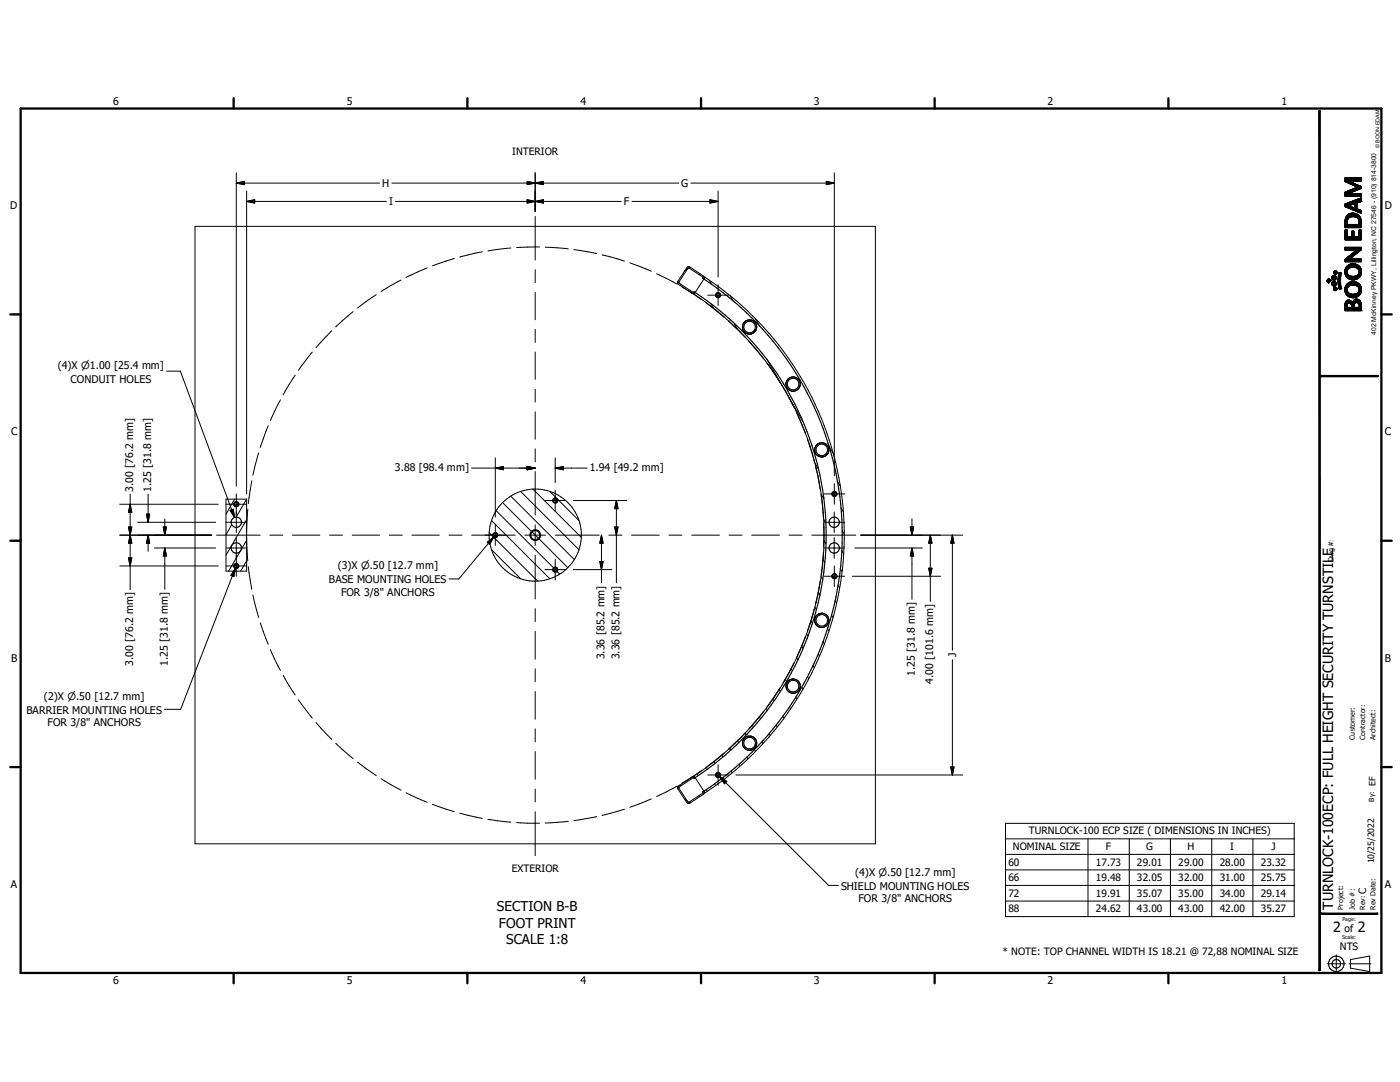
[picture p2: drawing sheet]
<svg xmlns="http://www.w3.org/2000/svg" width="279mm" height="216mm" viewBox="0 0 279 216" stroke-linecap="round" stroke-linejoin="round" font-family="sans-serif">
<defs><g id="words">
<g font-size="2.8">
<text x="266.1" y="181.5" transform="rotate(-90 266.1 181.5)">TURNLOCK-100ECP: FULL HEIGHT SECURITY TURNSTILE</text>
<text x="266.1" y="186">2</text>
<text x="271" y="186">2</text>
</g>
<g font-size="2.7">
<text x="99.2" y="181.9">SECTION B-B</text>
<text x="99.6" y="185.1">FOOT PRINT</text>
<text x="101" y="188.3">SCALE 1:8</text>
</g>
<g font-size="2.1">
<text x="22.6" y="21">6</text>
<text x="69.2" y="21">5</text>
<text x="115.8" y="21">4</text>
<text x="162.4" y="21">3</text>
<text x="209.1" y="21">2</text>
<text x="255.7" y="21">1</text>
<text x="2" y="41.7">D</text>
<text x="76.3" y="37.3">H</text>
<text x="77.6" y="41">I</text>
<text x="124.5" y="41">F</text>
<text x="136" y="37.3">G</text>
<text x="276.3" y="41.7">D</text>
<text x="11.6" y="73.6">(4)X n1.00 [25.4 mm]</text>
<text x="14.1" y="76.4">CONDUIT HOLES</text>
<text x="2.2" y="86.9">C</text>
<text x="276.3" y="86.9">C</text>
<text x="78.8" y="94">3.88 [98.4 mm]</text>
<text x="117.7" y="94">1.94 [49.2 mm]</text>
<text x="26.6" y="98.1" transform="rotate(-90 26.6 98.1)">3.00 [76.2 mm]</text>
<text x="30.2" y="98.1" transform="rotate(-90 30.2 98.1)">1.25 [31.8 mm]</text>
<text x="67.4" y="113.6">(3)X n.50 [12.7 mm]</text>
<text x="65.7" y="116.4">BASE MOUNTING HOLES</text>
<text x="68.1" y="119">FOR 3/8&quot; ANCHORS</text>
<text x="120.6" y="131.6" transform="rotate(-90 120.6 131.6)">3.36 [85.2 mm]</text>
<text x="123.6" y="131.6" transform="rotate(-90 123.6 131.6)">3.36 [85.2 mm]</text>
<text x="190.8" y="131.1" transform="rotate(-90 190.8 131.1)">J</text>
<text x="2.2" y="132">B</text>
<text x="26.6" y="132.9" transform="rotate(-90 26.6 132.9)">3.00 [76.2 mm]</text>
<text x="33.5" y="132.8" transform="rotate(-90 33.5 132.8)">1.25 [31.8 mm]</text>
<text x="182.6" y="134.8" transform="rotate(-90 182.6 134.8)">1.25 [31.8 mm]</text>
<text x="186.3" y="136.4" transform="rotate(-90 186.3 136.4)">4.00 [101.6 mm]</text>
<text x="276.3" y="132">B</text>
<text x="5.3" y="142.4">BARRIER MOUNTING HOLES</text>
<text x="8.8" y="139.6">(2)X n.50 [12.7 mm]</text>
<text x="9.5" y="144.9">FOR 3/8&quot; ANCHORS</text>
<text x="2.2" y="177.2">A</text>
<text x="167.8" y="177.5">SHIELD MOUNTING HOLES</text>
<text x="170.6" y="174.8">(4)X n.50 [12.7 mm]</text>
<text x="276.3" y="177.2">A</text>
<text x="171.3" y="180.1">FOR 3/8&quot; ANCHORS</text>
<text x="22.6" y="196.3">6</text>
<text x="69.2" y="196.3">5</text>
<text x="115.8" y="196.3">4</text>
<text x="162.4" y="196.4">3</text>
<text x="209.1" y="196.4">2</text>
<text x="255.7" y="196.3">1</text>
</g>
<g font-size="2">
<text x="102.2" y="30.9">INTERIOR</text>
<text x="205.3" y="166.4">TURNLOCK-100 ECP SIZE ( DIMENSIONS IN INCHES)</text>
<text x="201.3" y="172.8">60</text>
<text x="202.1" y="169.7">NOMINAL SIZE</text>
<text x="218.7" y="172.8">17.73</text>
<text x="220.7" y="169.7">F</text>
<text x="226.9" y="172.8">29.01</text>
<text x="228.8" y="169.7">G</text>
<text x="235.2" y="172.8">29.00</text>
<text x="237" y="169.7">H</text>
<text x="243.4" y="172.8">28.00</text>
<text x="245.5" y="169.7">I</text>
<text x="251.6" y="172.8">23.32</text>
<text x="253.7" y="169.6">J</text>
<text x="102.1" y="174">EXTERIOR</text>
<text x="201.3" y="175.9">66</text>
<text x="201.3" y="179">72</text>
<text x="218.7" y="175.9">19.48</text>
<text x="218.7" y="178.9">19.91</text>
<text x="226.9" y="178.9">35.07</text>
<text x="226.9" y="175.9">32.05</text>
<text x="235.2" y="178.9">35.00</text>
<text x="235.2" y="175.9">32.00</text>
<text x="243.4" y="175.9">31.00</text>
<text x="243.4" y="178.9">34.00</text>
<text x="251.6" y="175.9">25.75</text>
<text x="251.6" y="178.9">29.14</text>
<text x="272.6" y="178.3" transform="rotate(-90 272.6 178.3)">C</text>
<text x="201.3" y="182.1">88</text>
<text x="218.7" y="182.1">24.62</text>
<text x="226.9" y="182.1">43.00</text>
<text x="235.2" y="182.1">43.00</text>
<text x="243.4" y="182.1">42.00</text>
<text x="251.6" y="182.1">35.27</text>
<text x="268.3" y="186">of</text>
<text x="200.1" y="190.6">* NOTE: TOP CHANNEL WIDTH IS 18.21 @ 72,88 NOMINAL SIZE</text>
<text x="267.4" y="189.6">NTS</text>
</g>
<g font-size="1.7">
<text x="274.5" y="156.9" transform="rotate(-90 274.5 156.9)">EF</text>
<text x="274.2" y="172.3" transform="rotate(-90 274.2 172.3)">10/25/2022</text>
</g>
<g font-size="1.4">
<text x="266.1" y="112.2" transform="rotate(-90 266.1 112.2)">Dwg #:</text>
<text x="270.4" y="147.6" transform="rotate(-90 270.4 147.6)">Customer:</text>
<text x="272.4" y="147.6" transform="rotate(-90 272.4 147.6)">Contractor:</text>
<text x="274.5" y="147.6" transform="rotate(-90 274.5 147.6)">Architect:</text>
<text x="274.2" y="160" transform="rotate(-90 274.2 160)">By:</text>
<text x="268.1" y="181.5" transform="rotate(-90 268.1 181.5)">Project:</text>
<text x="270.4" y="181.5" transform="rotate(-90 270.4 181.5)">Job #:</text>
<text x="272.5" y="181.5" transform="rotate(-90 272.5 181.5)">Rev:</text>
<text x="274.5" y="181.5" transform="rotate(-90 274.5 181.5)">Rev Date:</text>
</g>
<text font-size="1.3" x="274.6" y="66.8" transform="rotate(-90 274.6 66.8)">402 McKinney PKWY, Lillington, NC 27546 - (910) 814-3800</text>
<g font-size="1.1">
<text x="275.3" y="29.6" transform="rotate(-90 275.3 29.6)">© BOON EDAM</text>
<text x="267.9" y="183.7">Page:</text>
<text x="267.9" y="187.3">Scale:</text>
</g>
</g></defs>
<g fill="none" stroke="#000" stroke-width=".2">
<path d="M47.2 34.5v62.5M47.2 36.5h28.6M47.2 36.5l1.6-.3v.6zM49.2 38.1v60.5M78.2 36.5h57.3M105.2 39.9l1.6 .3-1.6 .3zM105.2 36.2l1.6 .3-1.6 .3zM106.8 34.5v7.7M106.8 36.5l1.6-.3v.6zM137.9 36.5h28.6M141.7 39.9l1.6 .3-1.6 .3zM143.3 38.1v17.2"/>
<path d="M164.9 36.2l1.6 .3-1.6 .3zM166.5 34.5v60.5M268.4 39.1h.1M268.4 35.5v.7M268.4 38.3v.8M268.4 38.3l.9 .8M268.4 35.5l1.4 1.3 .3-.3 1.2 1.2M268.4 35.5h.1l.7 .6M268.4 36.2l2.5 1.1M268.4 35.5h3.3M268.4 39.1h3.3M268.5 38.3l.8 .8 .5-.5 .6 .5 .5-.5 .6 .5"/>
<path d="M268.5 35.5l1.4 1.4 .3-.3M268.6 38.3l1 .8 .5-.5 .6 .5M268.7 35.5l-.3 .2 1 .9 .3-.2M268.9 35.5l.6 .6 .7-.6 .7 .6 .6-.6M268.9 39.1l.6-.5 .5 .5M269 35.5l-.6 .6 .3 .3 .9-.9 .7 .6 .7-.6 .6 .6M269.1 38.1l-.7 .6 .4 .4M269.1 35.5l-.7 .6 .2 .2 .9-.8 .6 .6 .7-.6 .6 .6 .3-.3-.4-.3-.6 .6M269.1 36.5l.3-.3 .7 .8M269.1 38.1l.4 .4M269.1 35.5l.7 .6 .6-.6 .7 .6 .6-.6M269.2 36.1h.1"/>
<path d="M269.2 38.1l.4 .4M269.2 36.1h2.5M269.2 36.1l2.5 1.1M269.2 38.6h2.5M269.2 38l-.8 .8 .4 .3 .6-.5 .5 .5 .5-.5 .5 .5 .5-.5 .3 .3M269.2 39.1l.5-.5 .5 .5 .6-.5 .5 .5 .4-.4-.2-.1-.5 .5M269.2 36.2l-.3 .2M269.3 38.6l.5 .5 .6-.5 .5 .5 .5-.5M269.3 36.2l-.3 .3 .3-.3M269.3 35.5l-.8 .8M269.3 38.6l-.4-.4-.5 .4 .6 .5 .5-.5M269.4 38.5l-.4-.4-.6 .6 .5 .4 .5-.5 .6 .5 .6-.5"/>
<path d="M269.4 38l.4 .4-.4-.4-1 .9 .3 .2 .5-.5M269.4 36.3l-.3 .2M269.4 35.5l-.8 .8M269.5 36.3l.7 .7M269.5 36.7l.3-.3 .7 .8 .3-.3M269.5 36.3l-.3 .3M269.5 35.5l.7 .6 .6-.6 .7 .6 .2-.2-.5-.4-.7 .6-.6-.6-.6 .6-.7-.6-.2 .1 1.2 1.1 .3-.3 .7 .8M269.5 36.3l-.2 .3M269.6 36.1l-.7-.6-.5 .4 .5 .6 .3-.3 .8 .7 .3-.3M269.6 36.3l-.3 .3M269.7 38.6l.5 .5 .5-.5 .5 .5 .4-.5M269.7 38.4l-.4-.4-.9 .8 .3 .3 .5-.5"/>
<path d="M269.7 35.5l-.9 .9M269.7 36.8l.3-.3 .7 .7 .3-.3M269.7 37.8l.5 .4M269.8 37.8l-1.4 1.3M269.8 37.8l.4 .4M269.9 38.6l-.5 .5-.9-.8-.1 .1 .8 .7 .6-.5 .5 .5 .5-.5 .5 .5 .4-.3M269.9 38.3l-.4-.4-1.1 1.1M269.9 36.5l-.3 .3 .3-.3M269.9 38.6l-.5 .5M269.9 37.8l.4 .3M269.9 35.5l.7 .6M270 38.6l.5 .5 .5-.5 .5 .5 .2-.1-.4-.4-.5 .5-.6-.5-.5 .5-.9-.9-.4 .4 .6 .5"/>
<path d="M270 37.7l.4 .4 1-1 .3 .3-.4 .3M270 35.5l-.6 .6-.7-.6-.3 .3 .9 .8 .3-.3 .8 .8 .3-.3M270 36.5l-.3 .3M270.1 35.5l-.7 .6-.6-.6-.4 .3 .8 .8 .3-.3M270.1 38.6l.5 .5M270.1 36.6l-.3 .2M270.1 37.7l.4 .4M270.1 36.6l-.3 .3M270.2 35.5l.6 .6 .7-.6 .2 .1-.5 .5-.7-.6M270.2 37l.3-.3 .9 1M270.2 36.6l-.3 .3M270.3 37.6l.4 .4"/>
<path d="M270.3 36.6l1.1 1.1M270.3 37.1l.3-.3-.3 .3M270.3 36.6l-.3 .3 .3-.2 1.1 1M270.3 39.1l.6-.5 .5 .5M270.4 40l.5 .5 .8-.8-.2-.2-1.1 1.1-.5-.4-1.2 1.1M270.4 38.1l-.4-.4-1.6 1.4 1.3-1.2 .4 .3M270.4 36.7l-.3 .3M270.4 39.9l.6 .5M270.4 37.1l.4-.3 .8 .8M270.5 36.7l-.3 .3M270.5 38.6l.6 .5M270.6 39.9l.5 .5-.6-.5-1 1-.5-.4"/>
<path d="M270.6 36.8l.9 .9 .2-.2-.4-.4-1.2 1.1M270.6 38l-.4-.3-1 .9-.4-.4M270.6 35.5l.6 .6 .5-.4-.3-.2-.6 .6-.7-.6-.6 .6-.7-.6-.4 .4 .6 .6 .3-.3M270.6 37.5l.4 .4-.5-.4-.9 .9-.4-.4 .4 .4M270.7 39.9l.5 .5M270.7 35.5l-.7 .6M270.7 38.6l.5 .5M270.7 36.8l.8 .9M270.7 39.8l.5 .6 .5-.5-.4-.3-1 1.1-.5-.5M270.7 39.9l-1 .9-.5-.4M270.7 35.5l-.6 .6-.7-.6-.8 .8M270.7 37.4l.4 .4 .6-.6-.8 .7-.4-.4"/>
<path d="M270.8 39.8l.5 .5M270.8 39.8l-1 1-.5-.4-.9 .8 3.3 1.4M270.8 37.4l.4 .4M270.8 39.8l.6 .5M270.8 37.4l-.9 .9-.4-.4M270.9 37.4l.3 .4 .5-.5-.2-.2-.9 .9-.4-.4-.9 .9-.4-.4M270.9 37.9l-.5-.4-1 1-.4-.4M270.9 36.9l.7 .7 .1-.1-.5-.5-.3 .3M270.9 37.3h.1M270.9 39.8l.5 .5M270.9 36.9l-.3 .3M270.9 37.3l-2.5 1"/>
<path d="M270.9 35.5l.7 .6 .1-.1-.5-.5M271 36.9l-.3 .3M271 39.7l-1.1 1.1-.4-.5-1 1M271 36.9l.6 .7M271 39.7l.5 .6M271 35.5l-.7 .6-.6-.6-.9 .9M271.1 38.6l.6 .5-.5-.5-.6 .5M271.1 37l.6 .5M271.1 37l-.3 .3M271.1 35.5l-.6 .6-.7-.6-.6 .6M271.1 38.6l.5 .5M271.1 39.7l.6 .5"/>
<path d="M271.2 37.8l-.4-.4-1 .9-.4-.4M271.2 38.6l-.5 .5-.5-.5-.6 .5-.9-.9-.3 .3 .7 .6 .5-.5 .5 .5M271.2 39.7l.5 .4M271.2 37l-1.2 1.3-.4-.4-1.2 1.1 .2 .1 1.5-1.4 .3 .4M271.3 39.6l.4 .5-.2 .2-.5-.5M271.3 39.6l-1.1 1.1M271.3 39.6l.4 .4-.4 .3-.5-.5M271.3 36.1l.4-.4-.3-.2-.7 .6-.7-.6-.7 .6-.7-.6-.2 .2 1.1 1M271.3 37.1l-1.1 1.1-.3-.4 .4 .4M271.3 35.5l.4 .3-.4 .3-.7-.6-.7 .6-.7-.6-.8 .7M271.4 37.1l-1.1 1M271.4 39.6l.3 .3-.6 .5-.5-.5-1 1-.5-.5-.7 .7 .2 .2 1.2-1.1 .4 .5"/>
<path d="M271.4 39.6l.3 .2-.7 .6M271.4 37.1l-.9 1M271.5 38.6l.2 .3-.3 .2M271.5 39.6l.2 .2M271.5 39.6l.2 .1-.7 .8M271.6 38.6l-.6 .5-.5-.5-.6 .5M271.6 37.2l-.8 .7-.4-.4 .4 .5-.5-.4M271.6 35.5l.1 .1-.6 .5-.7-.6-.6 .6-.6-.6-.8 .7 .1 .1 .8-.8 .6 .6M271.6 37.2l-.6 .7-.3-.5-1 1-.4-.4M271.6 39.5h.1M271.6 35.5l-.6 .6-.6-.6-.7 .6-.7-.6-.6 .5 .4 .4 1-.9 .6 .6 .7-.6 .5 .6M271.6 38.6l.1 .1"/>
<path d="M271.7 35.5v.6M271.7 37.2v.4M271.7 38.6v.5M271.7 39.6l-1.3 1.3 .4 .4-.6 .7 .6-.6M271.7 39.5l-1.3 1.3 .4 .4-.7 .7M271.7 38.6l-.6 .5-.5-.5-.5 .5-.5-.5-.5 .5-.7-.7 .2-.1 .9 .8 .5-.5 .5 .5M271.7 38.9l-.4-.3-.5 .5-.5-.5-.5 .5M271.7 37.4l-.3 .3M271.7 36l-.2 .1-.6-.6-.7 .6-.6-.6-.9 .8M271.7 35.5l-.8 .6-.6-.6-.6 .6M271.7 37.6l-2.5 1M38.9 45.2h135.8v123.2h-135.8z"/>
<path d="M49.2 40.2h27.9M49.2 40.2l1.6-.3v.6zM75.1 58.8l-3.7 2.7M78.9 40.2h45.1M80 55.9l-3.9 2.3M85.2 53.5l-4.2 1.8M90.7 51.6l-4.4 1.4M96.3 50.2l-4.5 1.1M102 49.5l-4.6 .6M106.8 43.2v8.7M106.8 53.8v2.6M106.8 58.3v5.5"/>
<path d="M106.8 40.2l1.6-.3v.6zM107.7 49.3l-4.6 .1M108.8 49.3l4.6 .4M114.5 49.8l4.6 .8M120.2 50.9l4.4 1.2M125.7 52.5l4.3 1.6M126.1 40.2h17.2M131 54.6l4.1 2.1M136 56.8l-.3 .1M136.1 57.3l2.1 1.2M137.2 53.7l-.5 .3M137.5 53.5l-.2 .1-1.8 2.8 2.8 1.9 .3-.1 .1 .2"/>
<path d="M137.5 53.5l2.7 1.8 .1 .3 .2 .1M137.8 53.4l-.3 .1M137.9 58.1l-.3 .1M138.2 58.5l1.8 1.3M138.7 58.4l-.2 .3 4.8 3.6M138.7 58.4l-.5 .1M139.7 54.6l-.2 .2M140.5 55.7l.2-.4a61.5 61.5 0 0 1 0 102.9l-.2-.3M140.5 55.7l-1.8 2.7M140.5 55.7l.1-.4-.2-.2-2.7-1.8h-.6l-1.8 2.8-.1 .3 .2 .3 2.8 1.8M141.3 58.9h4.1M141.6 55.9l.4 .9"/>
<path d="M143 58.8l.5 .4M143.3 56.8v4.2M145.7 59.1l.6 .9M264.8 56l.4 .5M264.8 56l.5 .4M264.9 55.9l.4 .4M265 55.8l.4 .5M265 55.8l.2-.2-.4 .4M265 55.8l.4 .4M265 55.7l.5 .5M265.1 55.6l.4 .5-.4-.4M265.1 55.6l.5 .5"/>
<path d="M265.2 55.5l.4 .5-.4 .5-.4-.5zM265.3 55.6l-.5 .5M265.3 55.7l-.4 .4M265.3 55.7l-.4 .5M265.4 55.8l-.5 .4M265.4 55.8l-.4 .5M265.5 55.9l-.4 .4 .4-.4M265.6 56l-.5 .4M265.8 56.6l.5 .5 .4-.5M265.8 56.5l.5 .6M265.8 56.5v.2M265.8 55.5v.1"/>
<path d="M265.8 56.7v.1M265.8 55.5l.3 .4M265.8 55.3l.6 .6M265.8 55.6v.1M265.8 56.8l.2 .2M265.8 56.4l.6 .6M265.8 55.7l.2 .1M265.8 55.2l.6 .7M265.8 55.2v.3M265.9 55.7l.6-.6-.6 .6M265.9 56.3l.6 .6M265.9 55.1l.6 .7"/>
<path d="M265.9 56.3l-.1 .2M265.9 56.3l.7 .6M265.9 55.1l.7 .7M265.9 56.2l.7 .7M266 55l.7 .6M266 55l-.2 .2M266 55.8v.1M266 55l-.2 .2 .6 .7M266 55l.6 .6M266 55.9l.7-.6-.6 .6M266 55h.1M266 55.9h.1"/>
<path d="M266 57h.4M266.1 56.2l.6 .6M266.1 56.2l-.3 .3 .6 .5M266.1 55l.6 .6M266.1 56.2l.6 .5M266.1 54.4l.4 .3 .3-.3M266.1 57.7l.4 .3 .3-.3M266.1 57.6l.4-.3 .3 .3M266.1 54.4l.4-.3 .3 .3M266.1 54.4v.1M266.1 57.7h.1M266.1 57.7l.2 .3"/>
<path d="M266.1 57.6l.5 .4M266.1 54.5l.1 .1M266.1 54.3l.5 .4M266.1 57.6l.4 .4M266.1 54.3l.4 .4M266.1 54.3v.1M266.1 55.9h.1M266.1 56.2l-.2 .1M266.1 57.6v.1M266.2 57.5l.4 .5M266.2 56.2l-.4 .3M266.2 57.5l-.1 .1"/>
<path d="M266.2 57.5l.5 .4M266.2 54.2l.5 .5M266.2 54.6h.1M266.2 54.2l-.1 .1M266.2 57.8v.1M266.2 57.4l.5 .5M266.2 56.1l-.4 .5 .4 .5 .5-.5-.4-.4-.5 .5M266.2 54.6l.1 .1M266.2 54.2h.1M266.2 55h.1M266.2 55h-.2M266.2 56.1l.1 .1"/>
<path d="M266.2 56.1l-.1 .1M266.2 57.9h.1M266.2 57.4v.1M266.3 55l-.5 .4 .5 .5M266.3 55l.4 .4-.4 .5M266.3 54.2l.4 .4M266.3 57.4l.5 .5M266.3 54.1l.5 .5M266.3 55l-.5 .5 .4 .4 .5-.5M266.3 54.7h.1M266.3 54.1l-.1 .1M266.3 57.9l.1 .1"/>
<path d="M266.3 56.2l.4 .3M266.3 55l.4 .3M266.3 54.1l-.1 .2 .4 .4M266.3 56.2l-.5 .5 .3 .3 .6-.5M266.3 57.4l-.1 .1M266.3 55.9h-.1M266.3 55h.2M266.3 56.2h.1M266.4 54.1l.4 .4M266.4 55l-.6 .5M266.4 57.3l.4 .5M266.4 54.7h.1"/>
<path d="M266.4 54.1h-.1M266.4 58h.1M266.4 57.3l-.2 .1M266.4 56.2l-.6 .6M266.4 57.3l.4 .4M266.4 55l-.6 .6M266.4 57.3l-.3 .3M266.4 54.1l-.3 .2M266.4 54.7h.2M266.4 54.1h.1M266.4 54.1h.2M266.4 55.9h-.1"/>
<path d="M266.4 56.2l.3 .2M266.4 57.3h.2M266.4 58h.2M266.4 57.3h.1M266.4 55l-.6 .6 .2 .2M266.4 54.1l.4 .3M266.5 56.2l-.7 .6M266.5 55l.1 .2M266.5 55l-.7 .7M266.5 57.3l-.4 .4M266.5 56.3l-.6 .6M266.5 54.1l-.4 .3"/>
<path d="M266.6 57.3l.2 .3M266.6 54.1l.2 .2M266.6 54.1h.1M266.6 56.9l-.2 .1M266.6 57.3h.1M266.6 57.3l-.5 .4M266.6 56.9l-.1 .1M266.6 56.3l-.7 .7M266.6 55.1l-.7 .7M266.6 54.1l-.5 .4M266.6 55.2l-.6 .6M266.6 57.3l-.4 .5"/>
<path d="M266.6 54.1l-.4 .4 .1 .2M266.6 54.7h.1M266.6 55.2l.1 .1M266.6 57.3l.1 .1M266.6 58h.1M266.6 56.4l-.6 .6M266.6 56.8l-.6-.6-.2 .2 .7 .6M266.7 56.4l-.3-.2-.6 .6 .2 .2M266.7 56.8l-.3 .2M266.7 57.4l.1 .1M266.7 55.6l-.3 .3M266.7 54.1l-.5 .5"/>
<path d="M266.7 54.1l.1 .1M266.7 56.4v.1M266.7 56.8l-.1 .1M266.7 54.1v.1M266.7 56.5l-.6 .5M266.7 55.5l-.4 .4M266.7 55.5l-.5-.5-.4 .4 .5 .5M266.7 55.3l-.6 .6M266.7 57.4l-.5 .5M266.7 56.7l-.4 .3M266.7 54.7h-.1M266.7 55.5v.1"/>
<path d="M266.7 55.3v.2M266.7 56.5v.2M266.7 56.7v.1M266.7 57.4h.1M266.7 57.9l-.1 .1M266.7 54.6v.1M266.7 54.2l-.5 .4M266.7 54.2h.1M266.8 57.5v.1M266.8 54.2v.1M266.8 54.6h-.1M266.8 57.5l-.5 .5"/>
<path d="M266.8 57.5l-.5 .4M266.8 57.8l-.2 .2M266.8 54.5l-.2 .2M266.8 54.2l-.5 .5M266.8 54.3l-.4 .4-.3-.2M266.8 57.8l-.1 .1M266.8 57.6l-.4 .4M266.8 54.5v.1M266.8 54.3l-.4 .4M266.8 57.7l-.2 .3M266.8 57.6l-.4 .4-.3-.3M266.8 54.5h.1"/>
<path d="M266.8 57.7v.1M266.8 54.3v.1M266.8 57.6v.1M266.8 54.4v.1M266.8 57.7h.1M267 56.1l.5 .5-.4 .4M267 56l.5 .5-.4 .4M267 56l.1 .4M267.1 55.6l.4 .5-.4 .5 .5 .6-.4 .4h.1l.3-.3M267.1 55.6l.4 .5-.4 .4 .5 .5-.4 .4 .2 .2M267.1 55.6l.5-.5-.4-.4 .2-.3 .2 .2-.5 .6 .4 .4M267.1 56.4v.4"/>
<path d="M267.1 55.6l-.1 .4M267.1 56.9l.5 .5-.2 .2M267.1 55.2l.4 .5M267.1 56.8l.1 .8M267.1 55.2v.4M267.1 55.1l.4 .4-.5 .5M267.1 54.9l.4 .4-.5 .5 .5 .5-.4 .4 .5 .6M267.1 57.1l.5 .5M267.1 54.9l.4 .4-.4 .5 .4 .5M267.1 54.8l.4 .4M267.1 54.8v.4M267.2 57.5l.1 .1"/>
<path d="M267.2 54.6l.4 .4-.5 .5 .4 .5M267.2 54.6l.2-.2 .2 .3M267.2 54.4l.4 .5M267.2 57.6h.4M267.2 54.4h.4M267.2 54.4l-.1 .4M267.2 54.4l.4 .4-.5 .5 .4 .5-.4 .5 .4 .5M267.3 54.4l-.1 .1M267.5 54.4l.1 .2-.5 .5 .4 .4-.5 .5M267.5 56.4l-.4 .4 .5 .5M267.5 55.6l-.5 .6 .5 .5-.4 .4 .5 .5-.5-.4 .4-.5-.5-.5 .5-.5M267.5 56.2l-.4-.5 .5-.5-.4-.4 .3-.4 .1 .1-.5 .5 .4 .4-.5 .5 .5 .5"/>
<path d="M267.5 55.8l-.4 .5M267.5 56.2l-.4 .5M267.5 56v.4M267.5 56.6l-.4 .4 .5 .5-.1 .1-.3-.3M267.5 55.6l-.5 .5 .5 .4-.4 .4 .5 .6-.1 .1-.3-.2 .4-.5-.5-.5M267.5 56.4l-.4 .4M267.5 55.2v.4M267.5 56.4l.1 .8M267.5 55.6v.4M267.6 56.8l-.4 .5M267.6 55l-.5 .5 .4 .5-.4 .5 .5 .5M267.6 57.1l-.4 .4"/>
<path d="M267.6 54.8l-.5 .6 .4 .5-.4 .5 .5 .5M267.6 57.3l-.4 .3M267.6 57.2l-.4 .4M267.6 54.7l-.5 .5M267.6 54.8l-.1 .4M267.6 57.2v.4M267.6 54.7l-.3-.3-.1 .1 .4 .4-.5 .5M267.6 54.4l-.5 .6 .4 .4M267.6 57.6h.1M267.6 54.5l-.5 .3M267.6 54.4v.4M268.4 57.7l.6 .6-.4 .3"/>
<path d="M268.4 54.4l1.4 1.4 .9-.8M268.4 54.2l1.7 1.7 1.6-1.7M268.4 54.1l.5 .5-.3 .4M268.4 54.4v.2M268.4 54.1v.3M268.4 58.1l1.3 1.3 .7-.7M268.4 57.5l.5 .4-.4 .4M268.4 57.6l.5 .6-.3 .3M268.4 54l.5 .5-.4 .4M268.4 54.6l1.3 1.2 .6-.7 .6 .5M268.4 54l.5 .4-.4 .4M268.4 54.5l1.3 1.3"/>
<path d="M268.4 54.6l.1 .3M268.4 57.5v.6M268.4 53.9v.2M268.4 58.1v.2M268.4 49.4h.1M268.4 52.2h.1M268.4 45.4h.1M268.4 58.2l1.2 1.2 .7-.7M268.4 58.3l1.1 1 .6-.6 .6 .6M268.4 57.4l.4 .5-.3 .4M268.4 57.4l.4 .3M268.4 53.8l.4 .4-.4 .4"/>
<path d="M268.4 54.7l1.2 1.1M268.4 51.7l.5 .5 .5-.5 .5 .5 .6-.5 .5 .5M268.4 49.4l.5 .5 .6-.5 .5 .5M268.4 46.5l.5-.5-.2-.1-.3 .3 .5 .5-.5 .4 .8 .8M268.4 46.6l.5 .4-.5 .5M268.4 46.1l.2-.2 .3 .3-.5 .4 .5 .5-.5 .4 .4 .4 .6-.7 .7 .7 .6-.7M268.4 47.6l.5-.5-.5-.4 .5-.4-.4-.4-.1 .1 .5 .4-.5 .5 1 1M268.4 47.7l.2 .2M268.4 47.6l.3 .3M268.4 45.2l.2 .2 .7-.6 .7 .6M268.4 44l.5 .4-.5 .5 .6 .5M268.4 44.2l.5 .4-.5 .5"/>
<path d="M268.4 40.7l1 .9 .4-.3 .8 .8 .4-.4M268.4 40.7l.9 .9M268.4 40.7v.6M268.4 44v1.4M268.4 49.4v.5M268.4 51.7v.5M268.4 41.2l.1 .1M268.4 49.4h3.3M268.4 49.9h2.4M268.4 52.2h3.3M268.4 47.9h3.3M268.4 45.4h3.3"/>
<path d="M268.4 58.3l.1 .1M268.4 57.3v.2M268.5 43.8l.4 .4-.5 .5 .8 .7 .7-.6 .6 .6 .7-.6 .5 .5-.1 .1M268.5 43.9l.4 .4M268.5 43.8l-.1 .2M268.5 51.7l.5 .5M268.5 43.8l.4 .4-.5 .4 .9 .8M268.5 43.7l.4 .4-.5 .5 .9 .8 .6-.6 .8 .6M268.5 43.7l.4 .4M268.5 57.2l.4 .3M268.5 53.6l.4 .4-.5 .4M268.5 54.8l.9 .9"/>
<path d="M268.5 53.6l.4 .4M268.5 51.7l.6 .5 .5-.5M268.5 43.6l.4 .4M268.5 40.7l1 1M268.5 54.9l.1 .1M268.5 53.6l-.1 .3M268.5 43.6v.2M268.5 58.4l.1 .2M268.5 57.2l-.1 .1M268.5 57.1l.4 .4M268.5 43.5l.4 .4M268.5 40.6l-.1 .2 .8 .8 .3-.4"/>
<path d="M268.5 40.6l1.2 1.2 .4-.4M268.6 58.6l.6 .6 .5-.5M268.6 57l.3 .4M268.6 53.5l.3 .4-.4-.4M268.6 53.5l.3 .3M268.6 43.5l.3 .3M268.6 43.5l.8-.9 .6 .6 .7-.5 .8 .8M268.6 55l.1 .2M268.6 53.5l-.1 .1M268.6 43.5l-.1 .1M268.6 58.6l.1 .1M268.6 57l-.1 .2"/>
<path d="M268.6 55l.6 .6 .5-.5 .6 .7M268.6 53.5l.6-.7 .5 .5 .7-.6 1.3 1.3M268.6 53.4l.4 .4M268.6 56.9l.4 .4-.1 .1M268.6 53.4l.4 .3M268.6 43.3l.4 .4M268.6 56.9l.4 .4M268.6 55.1l.4-.3-.3 .4M268.6 51.6l.7 .6 .5-.5 .5 .5 .6-.5 .5 .5 .3-.2-.3-.3-.5 .5-.5-.5-.5 .5-.5-.5M268.6 53.3l.4 .4M268.6 43.3v.2M268.7 56.9l.3 .4"/>
<path d="M268.7 53.3l.3 .4M268.7 49.4l-.3 .2 .3 .3 .6-.5 .5 .5M268.7 43.3l.3 .3M268.7 40.6l.4 .5M268.7 55.2v.1M268.7 53.3l-.1 .2M268.7 58.7l.3 .4M268.7 56.9l-.1 .1M268.7 55.2l.4-.4-.4 .4M268.7 51.5l.7 .7 .5-.5 .5 .5 .5-.5 .6 .5M268.7 51.5l.7 .7 .5-.5 .6 .5 .5-.5M268.7 43.2l.4-.4 .5 .5"/>
<path d="M268.7 43.2l-.1 .1M268.7 53.2l.4 .4M268.7 51.5l.8 .7 .5-.5M268.7 51.5l-.3 .3M268.7 43.1l.5 .4M268.7 55.3l.4 .3M268.8 56.8l.4 .3M268.8 51.5l.7 .7 .6-.5 .6 .5M268.8 49.4l-.4 .3 .2 .2M268.8 45.9l-.4 .4 .5 .4-.5 .4 .7 .8 1.1-1.1-.4-.4 .2-.3 .2 .2-.4 .4 1.1 1.2 .8-.8M268.8 43.1l.4 .4M268.8 60l.6 .5"/>
<path d="M268.8 56.7l.4 .4M268.8 53.1l.4 .4M268.8 51.4l.8 .8M268.8 45.9l-.4 .5 .5 .5-.5 .4 .5 .6 .7-.7 .7 .7 .7-.7 .7 .6M268.8 43l.5 .4M268.8 43l-.1 .2M268.8 59.9l.7 .6M268.8 57.7l-.4 .4M268.8 51.4l.9 .8 .5-.5 .5 .5 .5-.5 .5 .4-.1 .1-.5-.5M268.8 53.1l.5 .4M268.8 54.4l.1 .1M268.8 54.1v.3"/>
<path d="M268.8 57.7l.1 .3M268.9 58l-.4 .4M268.9 57.6l-.5 .4M268.9 57.6l-.4-.3 .4 .3M268.9 54l-.5 .5 1.4 1.3 .7-.7M268.9 56.6l-.2 .3M268.9 54.5l-.4 .4M268.9 54.4l-.4 .4M268.9 54.1l-.4-.4 .4 .4-.5 .5M268.9 53.1l.4 .4M268.9 51.4l.8 .8 .5-.5 .6 .5 .5-.5 .4 .4M268.9 47.2l-.5 .4 .3 .3 .7-.7 .6 .7"/>
<path d="M268.9 46.2l-.3-.3-.2 .2 .5 .5-.5 .4 .9 .9 .9-.9-.4-.5 .3-.4 .1 .1M268.9 47.2l-.5-.4 .5-.5-.4-.4 .4 .5-.5 .4 1.1 1.1 .7-.7M268.9 45.9l-.5 .4 .5 .5-.5 .5 .6 .6 .7-.7 .6 .7M268.9 44.4l-.5 .4 .7 .6 .6-.6 .7 .6 .7-.6 .6 .6M268.9 44.6l-.5 .4 .4 .4 .7-.6 .6 .6 .7-.6 .6 .6 .3-.2-.5-.4M268.9 45.9h-.5v2M268.9 53.1l-.2 .2M268.9 54.5v.2M268.9 54l-.1 .1M268.9 44.3v.5M268.9 45.9v1.3M268.9 47.2h.9"/>
<path d="M268.9 44.8h2.3M268.9 58v.1M268.9 57.6l-.1 .1M268.9 59.9l-.3 .2M268.9 59.9l1.3 1.3M268.9 58.1l-.4 .4M268.9 57.5l-.5 .5M268.9 53.9v.1M268.9 43.9v.2M268.9 44.1v.2M268.9 58.1v.1M268.9 54.6l-.4 .3 .8 .8 .6-.6 .6 .7"/>
<path d="M268.9 55.4l.5-.4-.5 .5M268.9 43.9l-.5 .5M268.9 42.9l.5 .5-.5-.5M268.9 58.2l-.3 .5M268.9 58.2l-.3 .4M268.9 56.6l-.1 .1M268.9 56.6l.5 .4M268.9 54.7l-.3 .4M268.9 54.7l-.3 .3M268.9 53.8l-.5 .6M268.9 52.2l.6-.5 .5 .5M268.9 43.9l-.5 .5 1.1 1 .6-.6 .7 .6 .9-.9"/>
<path d="M268.9 45.4l.8-.6 .6 .6 .6-.6 .7 .6M268.9 47.2l.7 .7M268.9 53.8v.1M268.9 43.8v.1M268.9 57.4v.2M269 59.9l1.2 1.2M269 57.4l-.4-.4 .6-.6 .5 .5 .7-.7 1.3 1.3-.5 .4 .4 .4M269 58.2l-.4 .4M269 57.4l-.6 .5 1.5 1.5M269 54.7l-.4 .4M269 53l.4 .4M269 51.3l.4 .4"/>
<path d="M269 43.8l-.6 .5 .5 .5-.5 .4 .3 .2M269 42.9l.4 .4M269 56.5l.4 .5M269 49.9l-.5-.5 .4 .5 .5-.5 .5 .5 .6-.5 .8 .8M269 44.8l.7 .6M269 42.8l.5 .5M269 53.7l-.1 .1M269 43.7l-.1 .1M269 59.1l.4 .2M269 56.5l-.1 .1M269 59.9l1.2 1.1-1 1-.8-.8M269 58.3l-.3 .4"/>
<path d="M269 56.5l.5 .5M269 53l-.3 .3 .4 .3M269 53l.5 .4M269 49.9l.5-.5 .6 .5 .5-.5 .7 .7M269 44.8l-.5 .6 .6-.6 .7 .6 .6-.6 .7 .6M269 40.5l.5 .4M269 59.9h-.1M269 59.9h.2M269 59.9l-.5 .6 .3 .3M269 56.5l.5 .4M269 52.9l.5 .5 .8-.7 1.4 1.4M269 43.6l-.6 .7 .5 .4-.5 .4 .3 .3 .7-.6 .7 .6"/>
<path d="M269 43.6v.1M269.1 59.9l1.1 1.1-1 1-.8-.7 .5-.5-.4-.4M269.1 52.9l.5 .5M269.1 51.2l.4 .4M269.1 42.8l.5 .5M269.1 42.8l-.3 .2M269.1 41.1l.9-1 .8 .7-.4 .5 1.3 1.3M269.1 41.1l-.5-.5-.2 .2 .7 .7 .4-.3M269.1 53.6l-.1 .1M269.1 41.1l1.3-.5v.9M269.1 41.1l1.3 .4M269.1 41.1h.1"/>
<path d="M269.1 58.4l-.4 .4M269.1 56.5l.5 .4 .7-.7 1.4 1.4M269.1 47.2l-.7 .7M269.1 43.6l-.4-.4 .4 .4M269.1 41.1l.7 .7 .4-.3M269.1 41.1l-.3 .3M269.1 53.6l1.1-.9 1.5 1.5-1.7 1.7-1.6-1.7 1.5-1.6 .8 .9 .5-.5 .2 .2-.4 .4M269.1 56.4l.5 .5M269.1 54.9l-.4 .4M269.1 55.6l.2 .1M269.1 52.9l-.2 .2M269.1 56.4l-.1 .1"/>
<path d="M269.2 57.1l-.1 .1-.4-.4 .4 .4M269.2 51.2l.3 .4M269.2 53.6h-.1M269.2 59.9l-.8 .7 .4 .4-.4 .4 .6 .6 1.2-1.1-1.1-1-.6 .6 .3 .4M269.2 59.2l.5-.5 .7 .7M269.2 54.9l-.4 .4 .2 .2M269.2 51.2l.4 .3M269.2 49.4l.5 .5 .6-.5 .9 .8 .5-.5-.4-.3-2.9 2.8M269.2 49.9l-.6-.5-.2 .1 .4 .4 .5-.5 .5 .5 .5-.5 .9 .8M269.2 44.8l.6 .6 .7-.6 .6 .6 .6-.5M269.2 40.4l.4 .5-.4-.5M269.2 59.9h.1"/>
<path d="M269.2 53.5l-.4-.3 .4 .4M269.2 49.4l-.5 .5-.3-.2 .3-.3 .6 .5 .5-.5 .5 .5 .6-.5 .6 .6-.7-.6-.5 .5-.6-.5-.5 .5M269.2 51.1l.4 .4M269.2 47.2l-.7 .7-.1-.2 .6-.5 .7 .7 .7-.7 .6 .7M269.2 44.8l-.7 .6M269.2 42.7l.5 .5M269.2 41l-.4-.4 .5 .4 .9-1 .6 .6-.4 .4M269.2 43.5l-.2 .1M269.2 58.5l-.4 .4M269.2 53.5v.1M269.2 42.7l-.1 .1M269.2 58.5l.1 .1"/>
<path d="M269.2 57.1h.1M269.3 59.2l.5-.5 .6 .7 1.3-1.3-.5-.5 .4-.3-.9-1-.6 .6-.6-.6-1 1 .4 .4-.5 .4 1.3 1.3M269.3 58.5l-.5 .5M269.3 52.8l.5 .5M269.3 42.7l-.7 .6M269.3 42.7l.5 .5M269.3 55.7l.1 .1M269.3 52.8l-.2 .1M269.3 56.4h-.2M269.3 56.4l-.7 .7M269.3 56.4l.5 .5M269.3 55l-.5 .4"/>
<path d="M269.3 51.1l.3 .4-.4-.4M269.3 41l-.5-.5-.4 .5 .5 .4 .3-.3-.3 .3M269.3 51.1l.4 .3M269.3 41.6l.3-.3 .8 .7M269.3 59.9l.6 .5-.3 .3M269.3 59.9l-.9 .9 .4 .4M269.3 58.6l-.4 .4M269.3 56.3l.6 .6M269.3 51l-.9 .9 .3 .3M269.3 53.5h-.1M269.3 58.6h.1M269.3 59.9l.3 .1"/>
<path d="M269.4 51.7h.1M269.4 51.7l-.6 .5-.4-.4M269.4 51l.3 .4M269.4 42.6l-.8 .8 .4 .4M269.4 42.6l.6 .6 .6-.6M269.4 51.7h2.3M269.4 59.9l-1 1 .4 .4-.4 .4 .3 .3M269.4 58.6l-.5 .4M269.4 53.4l-.5-.4 .4 .5M269.4 41l-.5-.5-.5 .5 .4 .4 .4-.3 .7 .7 .4-.3M269.4 41.6l.3-.3 .8 .8 .4-.4M269.4 42.6l-.2 .1"/>
<path d="M269.4 58.6l-.4 .5M269.4 56.3l.6 .6 .6-.6-.7 .6-.5-.6-.9 .9M269.4 55l.8 .8M269.4 52.8l-.9 .8M269.4 51l.4 .3M269.4 41.2l-.3 .3M269.4 55.8h.2M269.4 52.7l-.1 .1M269.4 43.3l-.2 .2M269.4 59.3l.2 .1M269.4 55h-.2l-.4 .3M269.4 52.7l.7 .6 .6-.6"/>
<path d="M269.4 44.8l-.6 .6M269.4 40.3l.5 .5M269.4 55l.2 .1M269.4 53.4l-.1 .1M269.4 58.6l.2 .1M269.4 57l-.2 .1M269.5 59.3l.6-.6 .6 .6M269.5 58.6l-.5 .5M269.5 56.3l.5 .6 .6-.6 1.1 1.1M269.5 58.6l.7 .8M269.5 55.1l-.5 .4 .5-.4M269.5 50.9l.3 .4"/>
<path d="M269.5 47.2l.6 .7 .7-.7 .6 .7M269.5 42.6l.6 .6M269.5 41.7l.3-.4-.3 .4M269.5 58.6l-.5 .5-.3-.4M269.5 43.3l.8-.7 1.3 1.3-.4 .4 .5 .4-.7 .7-.7-.6-.7 .6-.7-.6M269.5 42.6l.6 .6 .6-.5M269.5 41.2l-.3 .3M269.5 43.3h-.1M269.5 56.3l.7 .6M269.5 42.6l-1 .9 .4 .4M269.5 45.4l.7-.6 .6 .6M269.5 41.2l.8 .8 .5-.5"/>
<path d="M269.5 42.6h-.1M269.6 52.7l.6 .6 .5-.5M269.6 50.8l.3 .4M269.6 55.8h.1M269.6 52.7h-.2M269.6 59.4h.1M269.6 58.7l-.5 .5M269.6 52.7l-1.2 1.1 .4 .4-.4 .5M269.6 49.9l-.5-.5-.6 .5-.1-.1 .4-.4 .6 .5 .5-.5 .5 .5 .5-.5 .6 .6M269.6 49.4l.5 .5 .6-.5 .7 .7M269.6 50.8l.4 .4M269.6 44.8l.6 .6"/>
<path d="M269.6 41.3l-.3 .3M269.6 40.3l-1.1 1M269.6 58.7l.7 .7M269.6 55.1l-.5 .5M269.6 52.7l.7 .6M269.6 51.7l.5 .5 .5-.5 .5 .5 .5-.5 .1 .1M269.6 40.3l.5 .4M269.6 43.3h-.1M269.6 58.7l-.4 .5M269.6 52.7l.8 .7 .5-.5-.5 .4M269.6 55.1h.2M269.6 58.7h.2"/>
<path d="M269.6 56.9l-.2 .1M269.7 52.7l-1.3 1.2 .4 .4-.4 .4M269.7 51.7l.5 .5 .6-.5M269.7 53.3l-.5-.4 .4 .5M269.7 41.3l-.4 .3M269.7 40.2l.5 .5M269.7 56.2l-1.3 1.3 .5 .5-.4 .4 .9 .9M269.7 56.2l.7 .7M269.7 51.7l-.6 .5-.5-.6 .7 .6 .5-.5 .5 .5 .5-.5 .5 .5 .4-.3-.2-.2M269.7 42.6h-.2M269.7 42.6l-1.2 1.2M269.7 55.8l.5 .1"/>
<path d="M269.7 43.2l-.1 .1M269.7 43.2h.4M269.7 59.4h.2M269.7 56.2l-.4 .2M269.8 49.4l-.5 .5M269.8 50.7l.3 .4M269.8 46.4l.4 .5-.9 1-.9-.9 .5-.4-.5-.4 .3-.3 .2 .2-.5 .4 .5 .5-.5 .4 .5 .5 .7-.7 .6 .7 .7-.7M269.8 47.2l.6 .7 .7-.7 .5 .7M269.8 46.2l.1-.1 .3 .4-.4 .5 .9 .9 1-1.1-.5-.5 .4-.4 .1 .1-.5 .5M269.8 46.4l.2-.3 .2 .2-.4 .4 .4 .4-.8 .8-1-1M269.8 46.2l.4 .4-.4 .4M269.8 46.6l.3-.5-.3 .4 .4 .5"/>
<path d="M269.8 46.1h.4M269.8 46.1v1.1M269.8 44.8l-.7 .6M269.8 42.6l.7 .7 .5-.5M269.8 41.8l.3-.4 .9 .9M269.8 53.3l.7-.6 1.2 1.2-.4 .4M269.8 55.1l-.5 .6M269.8 50.6l.4 .4M269.8 46.1l.4 .5M269.8 42.5l-1.3 1.4 .4 .4-.5 .4M269.8 40.8l-.4-.5-.9 1M269.8 58.7l-.5 .6 .6-.6 .6 .7"/>
<path d="M269.8 53.3l-.5-.5-.8 .8M269.8 55.1l.2 .1M269.8 53.3l-.4 .1M269.8 53.3h.5M269.8 58.7h.2M269.8 56.9h-.2M269.8 56.9h.5M269.9 52.7l.7 .7 .5-.4M269.9 52.7l-1.5 1.4M269.9 43.2l.6-.6 1.1 1.1M269.9 42.5l-1.4 1.4M269.9 42.5l.8 .8"/>
<path d="M269.9 41.8l.3-.3 .9 .8 .4-.4M269.9 41.3l.8 .9 .4-.4M269.9 59.4h.3M269.9 41.4l-.4 .3M269.9 52.6l-.3 .1M269.9 52.6h.3M269.9 42.5l-.2 .1M269.9 42.5h.2M269.9 55.1l-.5 .6M269.9 51.2l-.4-.3 .4 .4M269.9 40.1l.9 .9-.4 .4 1 1M269.9 56.2l1 .9 .4-.4"/>
<path d="M269.9 53.3l.6-.6 1.2 1.1M269.9 40.1l.9 .9-.4 .4M269.9 41.4l-.3 .3M269.9 40.1l-1.2 1.3-.3-.3 .6-.6M270 56.2l-1.6 1.6 1.6 1.6M270 42.5l1.7 1.7M270 41.4l.8 .8 .4-.4M270 58.7l-.6 .6M270 52.2l.5-.5 .6 .5M270 51.2l-.4-.4-1.2 1.2 .3 .2 2.9-2.8h.1l-2 2M270 49.4l.5 .5 .6-.5 .5 .5M270 50.5l.3 .4"/>
<path d="M270 40.1l.8 .8-.4 .4 1.2 1.2-.6-.8M270 55.1l-.6 .6M270 51.7l.5 .5 .5-.5 .5 .5 .2-.2-.4-.3-.5 .5M270 49.4l-.5 .5-.6-.5-.5 .5M270 47.9l.7-.7 .6 .7M270 41.4l-.3 .3M270 56.2l1.7 1.7-1.5 1.5-1-.9M270 56.2l-1.6 1.6M270 55.2l.6 .6-.6-.7-.6 .6M270 50.4l.4 .5-.4-.4M270 41.4l.9 .8 .4-.3M270 56.2h-.3"/>
<path d="M270 56.2h.2M270.1 52.6l1.6 1.7-1.6 1.5-.8-.8-.4 .4M270.1 40.1l.7 .7-.4 .4 .4 .4-.4 .4M270.1 43.2l.2 .1M270.1 42.5l.1 .1M270.1 42.5l1.6 1.6-.5 .4 .5 .5M270.1 42.5l-1.7 1.7M270.1 60l.4 .4M270.1 51.7l-.5 .5M270.1 50.4l.4 .4M270.1 60l.5 .4M270.1 56.2l-.8 .9-.4-.5"/>
<path d="M270.1 53.3l-.6-.6-1 1 .3 .5M270.1 52.6l1.6 1.6M270.1 42.6l-.8 .8-.5-.4M270.2 56.2l1.5 1.6-1.6 1.6-1.7-1.7 1.5-1.5 .8 .8M270.2 58.7l.5 .6M270.2 50.3l.3 .4M270.2 40.1l.6 .6M270.2 46.7l-1.1 1.2-.7-.7M270.2 46.4l-.4 .5 .9 1 1-1-.5-.4 .5-.4-.2-.2-.3 .3 .5 .4M270.2 46.6l-.4 .4 .8 .9 1.1-1.1M270.2 47.1l-.7 .8M270.2 46.8l-1 1.1"/>
<path d="M270.2 46.2l-.4 .4 .4 .4M270.2 43.2l-.6-.6 .7 .6 .5-.5-.5 .6M270.2 42.6l-.8 .7M270.2 40l.6 .6M270.2 46.1v1.1M270.2 47.2h1M270.2 59.9l.5 .5 .5-.5M270.2 56.2l1.5 1.5-.5 .5M270.2 55.1l-.6 .7M270.2 52.7l-.8 .7M270.2 50.3l-1.8 1.8 .2 .1 2.9-2.8 .2 .2-1.1 1.1M270.2 42.6l1.4 1.3-.4 .5 .5 .4-.7 .6-.7-.6-.6 .6-.6-.6-.7 .6"/>
<path d="M270.2 52.6l.2 .1M270.2 42.6h.2M270.2 56.2h.2M270.2 56.2l-.8 .8-.5-.4M270.2 49.9l.6-.5 .6 .6M270.2 49.4l.9 .9-.9-.9-.5 .5-.6-.5-.5 .5M270.2 50.3l.4 .4M270.2 47.2l-.6 .7M270.3 59.8l.5 .6 .4-.6M270.3 58.7l.5 .5M270.3 55.1l-.7 .7M270.3 55.1l.5 .6"/>
<path d="M270.3 40l.5 .5M270.3 55.1l-.3 .1M270.3 53.3l.2 .1M270.3 58.7h-.3M270.3 56.9h.2M270.3 59.8l.6 .6 .4-.5-.5 .5M270.3 59.8l-.2 .2M270.3 51.7l.6 .5 .5-.5M270.3 50.2l.4 .4M270.3 59.8l.7 .6M270.3 52.7l-.7 .7M270.3 50.9l-.4-.4-1.5 1.5 .2 .2"/>
<path d="M270.3 43.3h.2M270.3 56.2l-.7 .7M270.3 58.7l.6 .5M270.3 52.7l1.4 1.4-.5 .5M270.3 51.7l-.5 .5-.9-.8 .9 .8M270.3 43.3l-.7-.7-1.1 1 .4 .4-.5 .5 1 .9 .6-.6M270.3 42.6l1.3 1.2M270.4 59.8l1.3 1.3-1 .9M270.4 56.2l1.3 1.4-.5 .4M270.4 58.7l.5 .5M270.4 52.7l-.7 .7M270.4 50.2l.4 .4"/>
<path d="M270.4 41.5l-.4 .4 .3-.4 .9 .9M270.4 52.7h.1M270.4 56.2l.1 .1M270.4 59.8l1.3 1.2-1 1-.9-.9 .4-.4M270.4 50.2l.4 .3M270.4 42.6l-.7 .7-.5-.6M270.4 40.7l1.3-1.1-1.3 1.2 .4 .5-.7 .6-.7-.7-.4 .3-.6-.6 .3-.3 .5 .4 .9-.9 .7 .6-.4 .5M270.4 40.7l.4 .5-.8 .7-.7-.8-.3 .4 .3-.3M270.4 41.5l.9 .9 .4-.4M270.4 41.1l.4 .5-.5 .4M270.4 41l.4 .4-.6 .6-.8-.8M270.4 42.6h.2"/>
<path d="M270.4 59.8h-.1M270.4 59.7l-.4 .4 .4 .4M270.4 49.4l-.5 .5-.5-.5-.6 .5-.4-.4 .1-.1 .6 .5 .6-.5 .5 .5 .5-.5 .7 .7M270.4 42.6l1.2 1.2-.4 .4M270.4 58.7l-.7 .7M270.4 59.7l1.3 1.3M270.4 56.2l-.6 .7-.6-.5M270.4 55.1l.6 .5M270.4 42.6l-.6 .6-.5-.5M270.4 42.1l.5-.4 .7 .9M270.5 58.7l.5 .5M270.5 53.4h.2"/>
<path d="M270.5 58.7h-.2M270.5 56.9l.2 .1M270.5 59.7l-.1 .1M270.5 59.7l1.2 1.2-1.1 1.1-.8-.8M270.5 56.3l-.7 .6M270.5 56.3l1.2 1.1M270.5 50.1l-2 2.1 2.8-2.8 .4 .3-.8 .8-.4-.4M270.5 43.3l-.8-.7-1.2 1.1M270.5 59.7l1.2 1.2-.4 .4 .4 .4-.3 .3-.7-.7M270.5 59.7l-.5 .5 .3 .3M270.5 52.7l-.6 .6-.5-.5M270.5 49.4l-.5 .5"/>
<path d="M270.5 50.1l.4 .3M270.5 52.7h.2M270.5 43.3h.2M270.5 59.4h-.3M270.5 56.3l.3 .1M270.5 56.9l.5-.4 .5 .5M270.5 55.1l.5 .4M270.5 42.6l-.6 .6-.6-.5M270.6 59.7l1.1 1.1-.4 .4M270.6 58.6l.4 .5-.5-.5-.7 .8M270.6 57l-.8-.8-1.4 1.5M270.6 51.7l-.5 .5-.6-.5-.5 .5-.6-.5"/>
<path d="M270.6 52.2l.5-.5 .5 .5M270.6 42.6l.1 .1M270.6 59.7h-.1M270.6 59.7h.2M270.6 52.7l-.6 .6-.6-.5M270.6 55.1l.5 .4M270.7 51.7l.5 .5 .4-.5M270.7 55.1l.4 .4M270.7 52.7l.9 1M270.7 43.3l.1 .1M270.7 55l.4 .5M270.7 52.7l.3 .2"/>
<path d="M270.7 55l-.4 .1M270.7 57l.2 .1M270.7 57l.5-.4-.4 .4M270.7 49.9l.4 .4M270.7 59.7l-.8 .7 .3 .3-.3-.3 .8-.7 1 1-.4 .4 .4 .4-.5 .5-.6-.7-.6 .7-.7-.7M270.7 55.7l-.6-.6-.6 .7M270.7 52.8l.9 .8-.4 .4M270.7 55l.5 .4M270.7 42.7l.2 .1M270.8 49.9h.1M270.8 59.7l.8 .9M270.8 56.3l-.7 .6"/>
<path d="M270.8 42.7l-.6 .5M270.8 42.2l.3-.4 .6 .5M270.8 49.9l-2.4 1.8M270.8 43.4h.1M270.8 59.7h.2M270.8 59.7l-1.1 1.1M270.8 59.3l-.6-.6-.6 .7M270.8 58.6l.4 .4M270.8 52.8l-.6 .5M270.8 43.4l-.9-.9-1.5 1.5 .5 .5M270.8 42.7l.7 .7-.4 .4M270.8 56.4l-.6 .5-.6-.6-1.2 1.1 .4 .4-.4 .4"/>
<path d="M270.8 44.8l.7 .6M270.8 41.1l-.4 .4M270.8 40.7l-.4 .4M270.8 40.5v1.2l.9 .3M270.8 56.4l-.5 .5M270.8 53.5l-.8-.9-1.6 1.7 1.6 1.6 .9-.9M270.8 52.8l.8 .7-.4 .4M270.8 40.5l-.5-.5-1 1-.4-.5M270.8 55.7l-.6 .2M270.8 59.2l-.3 .2M270.8 56.4h.2M270.9 56.4l.6 .7"/>
<path d="M270.9 52.8l-.6 .5M270.9 59.7l.7 .8-.3 .3M270.9 59.7l-1.2 1.2 1.2-1.2 .7 .6M270.9 58.5l.4 .4M270.9 54.9l.4 .4M270.9 54.9h.1l.4 .3M270.9 42.8l.5 .5-.3 .4M270.9 54.9l-.2 .1M270.9 42.8l.1 .1M270.9 58.5l-.4 .2M270.9 57.1l.3 .3M270.9 56.4l-.6 .5-.7-.7-1.2 1.3"/>
<path d="M270.9 54.9l.4 .4-.1 .1M270.9 53.6l.4-.4-.3 .4M270.9 42.8l-.5 .5M270.9 55.6l-.5-.5-.7 .7M270.9 40.5l-.5-.5-1 1-.4-.5M271 56.4l-.6 .5M271 52.9l.5 .5-.4 .3M271 52.9l-.5 .5M271 42.8l-.6 .5M271 41.7l-.4 .4M271 59.7h.1M271 59.7l-1.2 1.2"/>
<path d="M271 56.5l-.5 .4-.7-.7-1.4 1.4 .5 .5-.4 .3M271 47.2l.6 .7M271 42.8l-.5 .5M271 55.6l-.2 .1M271 52.9l.2 .2M271 59.2h-.2M271 56.4l.2 .2M271 59.7l-1.2 1.3 1 1M271 44.8l-.7 .6M271 43.6l.1 .1M271 59.7l.5 .5M271 58.4l.4 .4-.3 .3"/>
<path d="M271 52.9l-.5 .5-.7-.7-1.4 1.3M271 54.8l.5 .3M271 50.3l-.4-.3 .4 .4M271 42.9l-.4 .4M271 53.6l.1 .1M271 42.9l.2 .1M271 59.7l.1 .1M271.1 59.8l-1.3 1.2M271.1 41.8l.6 .5-.2 .2M271.1 41.8l-.4 .3M271.1 59.1l-.5-.5-.8 .8M271.1 57.3l.4-.4-.4 .4"/>
<path d="M271.1 56.5l-.5 .5M271.1 58.3l.3 .4-.3-.3M271.1 43.7l.6 .6-.5 .5 .5 .4-.3 .2-.7-.6-.7 .6M271.1 42.9l-.5 .4M271.1 42.9l.2 .2M271.1 43.7v.1M271.1 59.8l-.7 .7M271.1 57.3l.6 .6-1.4 1.5-.8-.8-.4 .5M271.1 44.8l-.7 .6-.6-.6-.6 .6M271.1 42.9l-.4 .5M271.1 42.3l.4-.4 .2 .2-.3 .3M271.1 53.7l.1 .1"/>
<path d="M271.1 59.1l-.1 .1M271.1 59.8l-.6 .6M271.1 59.8l.4 .3M271.1 58.2l.4 .4M271.1 53l-.4 .4M271.1 53.8l.6 .6M271.1 47.2l-.6 .7M271.1 43l-.4 .4M271.1 43.8l.6 .6M271.1 43.8l.1 .1M271.1 59.8h.1M271.2 49.4l-.5 .5-.6-.5-.5 .5"/>
<path d="M271.2 43l-.4 .4M271.2 53.8v.1M271.2 43l.1 .1M271.2 58.2l-.1 .1M271.2 57.4v.2M271.2 59.8l-.6 .6M271.2 59l-.5-.4-.8 .8M271.2 55.4l-.4-.4-.9 .8-1.5-1.5 1.6-1.7 1.7 1.7-1.5 1.5M271.2 54.6l.4 .3M271.2 42.4l.4-.4h.1l-.4 .4M271.2 41.8l-.4 .4M271.2 43.9v.3"/>
<path d="M271.2 59.8l-.5 .6-.5-.5M271.2 58.1l.4 .4-.8 .7M271.2 56.6l.1 .1-.4 .4M271.2 54.6l-.1 .1 .4 .4M271.2 54.5l.4 .4M271.2 54l.5 .4M271.2 47.2l.5 .4-.2 .3M271.2 53.9v.1M271.2 58.1v.1M271.2 59l-.4-.5-.9 .9-1.5-1.5 1.7-1.7 1.6 1.6-1.6 1.6M271.2 56.6l-.4 .4M271.2 58l.4 .4"/>
<path d="M271.2 57.6l.5 .4M271.2 53.1l-.4 .4M271.2 54.4l.4 .4M271.2 54l.5 .5M271.2 46.6l.5 .5-.8 .8-.6-.7M271.2 53.1l.3 .4M271.2 46.6l.5-.4-.3-.3-.2 .2 .5 .4-.5 .4 .5 .5-.5 .5-.7-.7-.6 .7-.7-.7-.8 .6 .6-.6 .7 .7M271.2 46.5l.5 .5-.9 .9-1-1.1 .4-.4-.3-.3-.1 .2 .4 .4-.4 .4 .7 .8 .7-.7 .5 .6-.1 .1-.7-.7M271.2 46.2l.5 .5-.5 .5 .5 .4-.3 .3M271.2 47l.5 .5-.4 .4-.7-.7-.7 .7-.6-.7-.7 .7M271.2 46.9l.5 .4-.5 .6-.8-.7-.6 .7M271.2 46.9l.5-.5-.4-.5 .4 .4-.5 .5 .5 .4"/>
<path d="M271.2 46.1l.2-.2 .3 .3M271.2 44.5l.5 .5-.5 .4-.6-.6M271.2 44.8l-.6 .6M271.2 41.8l.5 .4-.3 .3 .3-.3-.3-.3-.4 .4M271.2 54.5v.1M271.2 54l.1 .1M271.2 44.2v.6M271.2 59l-.1 .1M271.2 56.6l.3 .4M271.2 58v.1M271.2 57.6l.1 .1M271.3 57.7l.3-.4-.4 .4 .5 .4"/>
<path d="M271.3 56.6l-.5 .5M271.3 54.3l.4 .4-1.1 1.1M271.3 55.4l-.5-.4 .4 .4M271.3 54.3l.3 .4M271.3 41.8l-.4 .4M271.3 54.1v.3M271.3 57.7l-.1 .3M271.3 54.4l-.1 .1M271.3 43.1l.1 .1M271.3 53.1l-.4 .4-.2-.1M271.3 43.1l-.4 .4M271.3 43.1l-.4 .4 .1 .1"/>
<path d="M271.3 41.9l-.3 .4M271.3 41.9l.4 .3M271.4 56.8l-.4 .4M271.4 43.2l-.4 .4M271.4 43.2l.1 .3M271.4 60l-.4 .4M271.4 53.3l-.4 .3M271.4 49.4l-2.9 2.8M271.4 41.9l-.4 .4M271.4 40.3l-.5-.5-1 1-.5-.5M271.4 53.3l-.4 .4M271.4 43.3l-.4 .3"/>
<path d="M271.4 56.9l-.3 .4M271.4 53.3l-.3 .4M271.4 43.3l-.3 .4M271.5 58.6l-.4-.3 .4 .4M271.5 43.5l-.4 .3M271.5 57l-.4 .4M271.5 55l-.5 .6M271.5 51.7l.2 .1-.4 .4-.6-.5-.5 .5M271.5 49.4l.2 .2-1.4 1.3-.4-.3 .3 .4M271.5 43.5l-.3 .4M271.5 58.6l-.6 .6-.5-.5M271.5 57l-.3 .4"/>
<path d="M271.5 53.5l-.3 .3M271.5 53.5l-.3 .4M271.5 55l-.3-.4 .3 .4M271.5 43.6l-.3 .3M271.5 53.5l.1 .1M271.5 43.5l.1 .2M271.5 58.6l-.3 .4M271.5 57l.1 .2M271.6 57.1l-.4 .4 .5 .5M271.6 55l-.7 .7-.6-.6M271.6 58.5l-.4-.3 .3 .4M271.6 51.7l-.6 .5"/>
<path d="M271.6 43.6l-.4 .4 .5 .5-1 .9-.6-.6-.7 .6M271.6 43.7l-.4 .3 .5 .5M271.6 41.9l-.4 .4M271.6 40.2l.1-.1-.5-.4-1.1 1-.4-.5-1.1 1.1M271.6 57.2l-.4 .4M271.6 57.1l-.4 .4M271.6 54.9l-.8 .8-.6-.6M271.6 53.6l-.4 .4M271.6 43.7l-.4 .4 .5 .5M271.6 43.7v.1M271.6 58.4l-.9 .9M271.6 53.7l-.4 .4"/>
<path d="M271.6 49.4l-2.2 2.2-.4-.3-.6 .6 .4 .3 2.8-2.8M271.6 43.8l-.4 .5 .5 .4-.8 .7M271.6 43.8l-.4 .4 .5 .4-.8 .8-.7-.6M271.6 40.2l-.5-.5-1.1 1-.5-.4M271.6 54.9l-.1 .1M271.6 53.6l.1 .1M271.6 43.8v.2M271.6 58.4l-.1 .2M271.6 57.2l.1 .1M271.6 58.3l-1 1-.6-.6M271.6 53.7l-.3 .5M271.6 53.7l-.4 .4 .5 .5"/>
<path d="M271.6 49.9l-.5-.5-.5 .5-.5-.5-.6 .5-.5-.5-.6 .4 .5-.4 .5 .5 .5-.5 .6 .5 .5-.5 .6 .5M271.6 44l-.4 .4 .5 .5-.5 .5-.7-.6-.6 .6-.6-.6-.7 .6-.2-.1 .5-.5 .7 .6M271.6 44l-.4 .5M271.6 42l-.4 .4M271.6 44l.1 .2M271.7 40.2h.1M271.7 57.4l-.4 .4 .4 .4-1.2 1.1-.6-.6-.5 .6M271.7 57.4l-.4 .4 .4 .4M271.7 53.8l-.4 .5 .4 .3M271.7 51.9l-.3 .3M271.7 52.2l-.5-.5-.6 .5M271.7 49.5l-1.7 1.7-.3-.5"/>
<path d="M271.7 49.8l-.5-.4-.5 .5M271.7 47.7l-.2 .2-.7-.7-.6 .7-.7-.7-.7 .7M271.7 47.3l-.6 .6M271.7 46.4l-.5-.4 .1-.1 .4 .4-.5 .5 .5 .4-.6 .7-.7-.7-.6 .7-.7-.7M271.7 46.9l-.9 1M271.7 46.7l-.5 .4 .5 .5M271.7 46l-.2-.1-.3 .3 .5 .4-.5 .4 .5 .4M271.7 46.3l-.5 .4 .5 .4M271.7 46l-.5 .4 .5 .4M271.7 45.9l-.5 .4M271.7 44.2l-.5 .5 .5 .4-.4 .3M271.7 45.3l-.2 .1-.6-.6-.7 .6-.7-.6-.6 .6-.5-.4 .5-.5-.5-.4 1.6-1.6 1.7 1.7-.5 .4 .5 .4-.4 .4-.6-.6-.8 .6"/>
<path d="M271.7 40.2v-.7l-3.3 1.2M271.7 42v.6M271.7 44.2v1.2M271.7 45.9v2M271.7 49.4v.4M271.7 51.7v.5M271.7 45.4h-.1M271.7 44.4l-1.1 1M271.7 42.4l-.1 .1M271.7 40l-.3 .3M271.7 49.8l-2.3 1.9M271.7 54.7l-.1 .2"/>
<path d="M271.7 53.7v.2M271.7 40.2l-.9 .3M271.7 45.9h-.5v1.3M271.7 58.3l-.1 .1M271.7 57.3v.2M271.7 57.5l-.4 .4 .4 .4M271.7 58.1l-1.3 1.3-.6-.7M271.7 57.6l-.5 .5 .4 .3M271.7 54l-.5 .4 .4 .4-.9 .9-.6-.6-.6 .7-1-1.1 .3-.4M271.7 54.5l-1.3 1.3-.7-.7-.5 .5M271.7 54.6l-1.2 1.2-.7-.7M271.7 54l-.5 .5"/>
<path d="M271.7 54.6v.1M271.7 53.9v.2M271.7 58.1v.2M271.7 57.5v.1M271.7 57.7l-1.7 1.7M271.7 54.4l-1.4 1.4-.7-.7-.5 .5M271.7 54.1l-.6 .6M271.7 54.1v.3M271.7 57.6v.4M271.7 54.4v.2M271.7 58v.1M33.2 74.1h2.8l10.8 29.2"/>
<path d="M56 79.8l-2 4.1M58.9 74.9l-2.4 3.9M62.3 70.2l-2.8 3.7M66.2 66l-3.1 3.4M70.5 62.2l-3.5 3M106.8 65.7v2.6M106.8 70.2v5.5M106.8 77.7v2.5M140.9 60.4a57.3 57.3 0 0 1 18.1 70.8M141.9 60.6l.5 .9M144.2 63.1l.3 .2M145.4 64.1h.1"/>
<path d="M145.4 64.1l3.3 3.2M146.5 64.6l.8 1.2M148.2 65.5l.3 .6 .5 .5M148.2 65v.5M148.4 65.2l-.2 .2M149 66.6l.5 .1M149 66.5l.5 .2M149.2 63.9l-.6 .3-.4 .8M149.2 63.9h.8M149.4 68.1l3 3.5M149.5 66.7h.2M149.8 63.9l-.3 .2"/>
<path d="M150 63.9l.2 .1M150.2 66.5l-.5 .2M150.2 64l.4 .2M150.2 66.6l-.5 .1M150.6 64.2a1.45 1.45 0 0 1-.4 2.4M150.7 63.6l.9 1.5M150.9 65.7l-.9 .9M153.1 72.5l2.6 3.8M153.1 71.8l3 5.3M156.3 77.3l2.2 4M157.2 75.8l.2 .1M157.4 75.5a1.42 1.42 0 0 0 .4 2.5 1.42 1.42 0 0 0 1.9-1.6"/>
<path d="M157.5 79.4l2.7 4.7M157.6 75.4a1.41 1.41 0 0 1 2 .8 1.41 1.41 0 0 1-1.2 1.8 1.41 1.41 0 0 1-1.5-1.5M158.4 75.2a1.38 1.38 0 0 0-1.5 1.2M158.5 75.3l.8 .4 .3 .6M159 77.5l.2 .2M268.4 61.6l.5 .4 .6-.7 .7 .7 .6-.7 .7 .7 .2-.2M268.4 60.7l.4 .4-.4 .3 .6 .6M268.4 61l1.1-1-1.1 1.1M268.4 60.7l.8-.8 1 1M268.4 61.1l.9 .9M268.4 60.9l.4 .4M268.4 60.7l.4 .3"/>
<path d="M268.4 60.7v1.3h3.3M268.5 60.5l.3 .4M268.5 60.5l-.1 .2M268.5 60.3l.4-.4 1.3 1.3-.8 .8M268.5 60.3l.4 .4M268.6 60.2l.4 .4M268.6 60.1l.4 .4M268.6 60.1l.5 .4M268.6 60.1l-.1 .4M268.7 60.1l.4 .4M268.8 61.3l-.4 .4 .3 .3M268.8 61.1l-.4 .4"/>
<path d="M268.8 61v.3M268.8 61.3h1M268.8 60.9l-.4 .4 .7 .7M268.8 60.9v.1M268.9 60.7l-.5 .5 .9 .8 .9-.9M268.9 60.7l-.1 .2M268.9 61.3l-.5 .5 .2 .2M269 60.5l-.1 .2M269.1 61.3l-.6 .7M269.1 60.5h-.1M269.2 60.5l-.5-.5 .5 .5M269.2 60.5h-.1"/>
<path d="M269.2 60.5h.2M269.3 61.3l.6 .7 .7-.7M269.4 60.5l.3-.3-.3 .3M269.4 60.5l.3 .2M269.5 61.3l-.7 .7M269.6 60l.2 .2-.3 .3M269.6 60l.3 .5M269.6 60l-.5 .5M269.6 60.1l-.4 .4M269.7 60.1l-.4 .4M269.7 61.3l.6 .7M269.7 60.1l-.4 .4-.5-.5-.2 .2"/>
<path d="M269.7 60.7v.1M269.7 60.8l.5 .5-.7 .7M269.7 61.3l.7 .7M269.7 60.8l.1 .1M269.8 60.9l.4 .4M269.8 60.9v.1M269.8 61.3l.6 .7 .6-.7 .6 .7M269.8 60.3l-.3 .3M269.8 61v.3M269.8 60.4l-.4-.5-1 1.1 1 1M269.9 62l.6-.7 .7 .7M269.9 60.4l-.3 .2"/>
<path d="M269.9 60.5h.1M269.9 60.5l-.2 .2M269.9 60.5l.3 .3M270 60.3l.2 .4M270 60.2l.3 .3M270 60.2l.2-.3 .4 .5M270 60.2l-.1 .3M270 60.1l.4 .3M270.2 60.9l-.4 .4 .7 .7 .7-.7 .5 .6-.2 .1-.6-.7-.7 .7-.6-.7-.7 .7-.5-.5M270.2 61.3l-.7 .7-.7-.7M270.2 60.8l-.9-.9-.9 .9 .4 .4-.4 .4 .4 .4 .6-.7 .7 .7M270.2 60.9v.4"/>
<path d="M270.2 60.8l-.4 .4 .8 .8 .6-.7 .5 .4-.3 .3-.6-.7-.8 .7-.6-.7-.8 .7-.2-.2 .5-.5 .7 .7 .6-.7 .7 .7 .8-.8M270.2 60.8v.1M270.2 60.7v.1M270.3 60.6l-.3-.3 .6-.6 1.1 1M270.3 60.5l-.5 .6M270.3 60.5l-.1 .2M270.4 60.5h-.1M270.5 60.4l-.1 .1M270.6 60.4h-.1M270.6 60.4h.2M270.7 61.3l.6 .7M270.8 60.4h.2"/>
<path d="M270.9 61.3l.8 .6M271 60.4l.1 .1M271 61.3l-.7 .7M271.1 61.3l.6 .6M271.1 61.3l-.7 .7M271.1 60.5l.1 .2M271.2 60.7l.5 .4-.9 .9-.6-.7M271.2 60.7v.1M271.2 60.8l.5 .4-.8 .8M271.2 60.8l.1 .1M271.3 61.1l.4 .4-.6 .5-.6-.7-.7 .7-.6-.7-.7 .7-.1-.1 .6-.6 .6 .7 .7-.7 .7 .7 .7-.7M271.3 61l.4 .4-.6 .6-.7-.7-.6 .7-.7-.7"/>
<path d="M271.3 60.9l.4 .4-.7 .7-.6-.7-.7 .7-.7-.7M271.3 60.9v.4h-1.1M271.4 60.1l-.4 .4 .4-.5 .1 .2M271.5 60.1l-.4 .4M271.5 60.2l-.3 .4M271.5 60.2l-.4 .3M271.5 60.2l.1 .1M271.6 60.3l-.4 .4M271.6 60.4l-.4 .3M271.6 60.3v.2M271.6 60.4l-.4 .4M271.6 60.6l-.3 .4 .4 .4"/>
<path d="M271.6 60.5l-.3 .4M271.6 60.5l.1 .2M271.7 62h.1M271.7 60.8l-.4 .4 .4 .4-.4 .4M271.7 60.7v1.3M26 98.6v19M29.6 98.6v5.6M45.1 99.6h4.1v14.4h-4.1zM46.8 99.6l-1.7 3M47.2 98.6v7.6M49.2 99.6l-2.1 3.6M50.2 95.9l-.6 4.6"/>
<path d="M51.6 90.4l-1.1 4.4M53.5 85l-1.6 4.3M94.1 93.4h12.7M98.8 91.4v11.8M98.8 93.4l1.7-.3v.6zM102 99l12.6 12.6M103.9 98.1l11.6 11.6M105.2 93.1l1.6 .3-1.6 .3zM106.4 97.6l9.6 9.6M106.8 82.2v5.4M106.8 89.6v2.6M106.8 94.1v8.7"/>
<path d="M108.7 99.9h4.2M109.7 98.1l5.8 5.8M110.5 99.6l.6 .6M110.8 91.4v4.9M110.8 97.8v4.1M110.8 93.4h6.4M110.8 93.4l1.6-.3v.6zM114.4 99.9h10.7M123 99.9v16.4M123 99.9l.3 1.6h-.6zM159 82.3l1.8 4.3M161.1 87.6l1.4 4.4"/>
<path d="M162.6 92.3l.7 1.3M162.6 89.5v.7M162.6 89.5l.1 .7M162.6 90.2l.4 .6M162.8 93.1l.9 4.5M163 90.8l.4 .3M163 88.7l-.4 .8M163 90.8l.4 .2M163.4 91.1h.9M163.4 88.5l-.4 .2M163.4 88.5l-.3 .2M163.4 91l.9 .1"/>
<path d="M163.6 90.8l-.2 .2M163.8 98.6l.6 .9M163.9 98.8l.4 4.5M163.9 88.3l-.5 .2M163.9 88.3h.2M164.1 88.3l.5 .2M164.5 98.6h4.1M164.6 88.5l.4 .2M164.8 88.6l-.1 .3M165 90.8l-.7 .3M165 88.7l.3 .4M165 88.7l.2 .4"/>
<path d="M165.2 90.4l-.2 .4M165.3 90.4l-.3 .4M165.3 89.1v.2M165.3 89.3l.1 .7M165.4 88.9l.9 1.6M165.4 90l-.1 .4M166.5 96.5v4.1M166.8 98.3l-.6 .4M167.1 96l.6 1M23.9 106.8h18.3M23.9 100.6h19.6M23.9 112.9h19.6"/>
<path d="M25.6 105.2h.7l-.7 3.2h.7zM25.6 111.3h.7l-.3 1.6zM26 100.6l.3 1.6h-.7zM27.5 104.2h15.5M29.2 102.6h.7l-.3 1.6zM29.6 106.8v3.2M29.6 106.8l.3 1.6h-.7zM30.8 109.3h12.2M32.6 105.2h.6l-.3 1.6zM32.9 103.5v3.3M32.9 109.3v8.3M32.9 109.3l.3 1.6h-.6z"/>
<path d="M43.2 106.8h8.7M45.1 109.3h4.1M45.1 104.2h4.1M45.1 100.6h4.1M45.1 112.9h4.1M45.9 101.8l.7-.2 .2 1.7zM46.2 104.7l-1.1 2M46.8 103.3a1.03 1.03 0 0 0-.5 1.4M47 113.4l-11 28.1h-3.2M47 113.4l-.3 1.6-.6-.2zM47 112.6l.3 .7M47.2 103.2a1.03 1.03 0 0 1 .8 1.5 1.03 1.03 0 0 1-1.7 0"/>
<path d="M47.2 103.2l-.4 .1M47.2 107.3v7.7M47.5 100.6l-.5 .3M48 109.9l-2.4 4.1M49.2 103.7l-4.1 7.1M49.2 107.8l-1.1 2M49.2 111.9l-1.2 2.1M49.2 108.3l.3 3.6M49.5 101.6l-.3 3.7M49.6 113.1l.6 4.5M50.5 118.7l1.1 4.5M53.9 106.8h2.5"/>
<path d="M58.4 106.8h5.4M65.8 106.8h2.5M70.3 106.8h5.5M77.7 106.8h2.6M82.2 106.8h5.5M89.6 106.8h2.6M94.1 106.8h8.7M97.2 108.2l1.3-1-.8 1.4zM97.7 106.3l9.6 9.6M98.1 109.7l5.8 5.8M98.1 103.9l11.6 11.6M98.1 109.7a9.2 9.2 0 0 1 10.8-11.9 9.2 9.2 0 0 1 4.4 15.5"/>
<path d="M98.1 109.7a9 9 0 0 0 5.8 5.8M98.5 106.7l.6 .4M98.5 107.2l-6.9 8.3h-2M98.8 104.7v4.1M99 101.9l11.5 11.4M100.3 100.3l5.8 5.7M104.7 106.8h4.2M106.2 106.1l1.2 1.3M106.8 104.7v4.1M106.8 110.8v8.7M107.5 107.5l5.8 5.8M108.7 113.7h4.2"/>
<path d="M110.8 111.6v4.1M110.8 106.8h8.8M111.1 113.4l-.6 .5M111.2 114l.5 .6M113.3 113.3a9.2 9.2 0 0 1-9.4 2.2M114.4 113.7h7.7M119.7 112h.7l-.4 1.7zM120 106.8l.4 1.6h-.7zM120 106.8v9.5M121.5 106.8h2.6M122.7 105.2h.6l-.3 1.6zM126 106.8h5.6"/>
<path d="M133.5 106.8h2.6M138 106.8h5.6M145.5 106.8h2.6M150 106.8h5.5M157.5 106.8h2.6M162 106.8h8.8M163.3 118.2l.3 .5M163.7 115.9l-.9 4.5M163.8 115l.4 .6M164.2 111.6l.4 .6M164.3 110.2l-.4 4.6M164.3 103.6l.5 .8"/>
<path d="M164.4 104.5v4.6M164.4 107.8l.5 .7M164.4 109.3h4.1M164.4 104.2h4.1M164.5 115h4.1M166.2 114.9l.2 .4M166.5 102.2v4M166.5 107.3v4.1M166.5 112.9v4.1M166.6 119.9l.3 .5M167.2 116.8l.4 .5M167.7 113.4l.3 .6"/>
<path d="M167.8 101.3l.5 .9M168 109.9l.4 .6M168.1 105.9l.4 .7M170.1 115h17.6M170.6 109.3h13.5M171.8 106.8h20.3M181.7 105.2h.6l-.3 1.6zM182 109.3l.3 1.6h-.6zM182 103.5v3.3M182 109.3v10.3M185.3 113.4h.7l-.3 1.6zM185.7 106.8l.3 1.6h-.7z"/>
<path d="M185.7 106.8v13.2M190.1 106.8l.3 1.6h-.7zM190.1 106.8v23M51.9 124.3l1.6 4.3M54 129.6l2 4.2M56.5 134.8l2.4 3.9M59.5 139.6l2.8 3.7M106.8 121.5v2.5M106.8 126v5.5M106.8 133.5v2.5M106.8 138v5.5M154.2 139.5l.3 .3"/>
<path d="M155.1 138.1l-2 2.9M155.5 137.6l.2 .4M155.7 137.2a55.6 55.6 0 0 1-14.8 15.9M156.7 135.5l.2 .5M156.8 136.9l.2 .7M156.9 136.9v.3l.2-.2M156.9 137.4l.4 .6 .6 .3M157.1 136l-.3 .9M157.2 136l-.3 .9M157.3 135.9l-.2 .1M157.7 135.6l-.4 .3M157.9 133.4l.2 .4"/>
<path d="M157.9 138.3h.7M158.2 135.5l-.5 .1M158.2 135.5h.2M158.4 135.5l.5 .1M158.4 135.5h.2M158.5 132.2l-2.2 4.1M158.8 139.1l.2 .4M158.9 135.6l.4 .3M158.9 135.6l.3 .3M159 131.3l.2 .4M159.2 135.9l-.2 .1M159.3 135.9l.1 .1"/>
<path d="M159.4 136l.3 .9M159.7 136.9l-.2 .7M159.7 136.9a1.52 1.52 0 0 1-1.1 1.4M160 128.9l.3 .5M160 137.1l.3 .4M160.1 128.7l-1.8 4.1-3 5.1M160.8 127l-.2 .4M161 126.5l.2 .4M161.1 135l.3 .4M161.9 123.9l.2 .5M162.2 132.8l.3 .4M162.5 121.5l-1.4 4.4"/>
<path d="M162.6 124v.2M162.6 123.6v.4M162.6 121.1l.3 .5M162.6 124.2l.3 .5M162.7 124.2l.2 .5M162.7 123.1l-.1 .5M162.9 124.7l.1 .1M163 124.8l.4 .3M163 122.7l-.3 .4M163.1 124.8l.3 .3M163.1 122.8l-.4 .3M163.3 130.5l.2 .4"/>
<path d="M163.4 122.5l.2 .3M163.4 125.1l.2 .1M163.4 122.5l-.4 .2M163.4 122.5l-.3 .3M163.6 125.2h.7M163.7 125.2h.6M163.9 122.4l-.5 .1M163.9 122.4h.2M164.1 122.4l.5 .1M164.2 128l.3 .5M164.6 122.5l.4 .2M164.7 124.7l.1 .2"/>
<path d="M165 124.8l-.7 .4M165 122.7l.3 .4M165 122.8l.2 .3M165.1 125.4l.3 .5M165.2 123.1l.2 .5M165.3 123.1l.1 .5M165.3 124.2l-.3 .6M165.4 123.6v.4M165.4 124l-.1 .2M166 122.8l.2 .4M190.1 131.7v22.9M63.1 144.2l3.1 3.3"/>
<path d="M67 148.3l3.5 3.1M71.4 152.1l3.7 2.7M76.1 155.4l3.9 2.3M81 158.2l4.2 1.9M106.8 145.4v2.6M106.8 150v5.5M106.8 157.5v2.5M130 159.4l-4.3 1.7M135.1 156.8l-4.1 2.1M135.7 156.6l.3 .2M136.7 159.5l.5 .3M137.6 155.4l.3 .1"/>
<path d="M138.2 155l-2.8 1.8-.2 .3 .1 .3 1.8 2.7 .4 .2h.2l2.7-1.8 .2-.3-.1-.3M138.2 155l.5 .2M138.2 155l-2.1 1.3M138.5 154.8l.2 .4M138.7 155.2l1.8 2.7M138.7 155.2l-.1 .2-.3-.2-2.8 2 1.8 2.8h.2M139.1 154.4l.2 .4M139.5 158.8l.2 .1M140 153.8l-.6 .4M140.5 157.9h-.2l-.1 .4-2.7 1.7M140.8 153.2l.2 .4M140.9 157.6l.2 .3"/>
<path d="M141.3 154.6h4.1M142.5 152l.2 .3M142.6 156.4l.2 .3M143.3 152.6v4.1M143.3 151.3l-2.3 1.8-2.8 1.9M143.5 154.3l-.4 .6M143.7 155l21.7 21.7h1.9M143.7 155l1.3 .9-.4 .5zM144.1 150.7l.2 .3M144.3 155.1l.2 .4M144.5 150.2l-.3 .3M145.4 149.5h.1"/>
<path d="M145.7 149.3l.2 .3M145.9 153.8l.2 .4M146.9 154.6h45.2M147.2 147.8l.2 .4M147.5 152.5l.2 .3M148.2 148.1v.4M148.2 148.5v.2M148.2 148.7l.3 .5M148.3 147.6l-.1 .5M148.5 149.2l.7 .5M148.5 147.4l.3 .1M148.6 147.3l-.3 .3"/>
<path d="M148.7 146.3l-3.3 3.2M148.7 146.3l.2 .4M149 147l-.4 .3M149.1 151l.2 .4M149.2 149.7h.8M149.5 146.9l-.5 .1M149.5 146.9h.2M149.7 146.9l.5 .1M150.2 144.7l.2 .4M150.2 149.6l-.2 .1M150.2 147l.4 .3M150.6 149.6l.2 .3"/>
<path d="M150.6 149.3l-.4 .3M150.6 147.3l.2 .3M150.7 148.6l.2 .2M150.7 149.2l-.1 .1M150.8 147.6l.2 .7-.1 .4M150.9 148.7l-.2 .5M151.6 143l.2 .4M152 148l.3 .4M152.4 141.9l-3 3.5M152.9 141.3l.3 .4M153.5 146.4l.2 .3M154.9 144.7l.2 .3"/>
<path d="M156.2 142.9l.2 .4M157.5 141.1l.3 .4M189.7 153h.7l-.3 1.6zM86.3 160.5l4.4 1.5M91.8 162.3l4.5 1M97.4 163.5l4.6 .6M103.1 164.1l4.6 .2M106.8 162v8.7M113.4 163.9l-4.6 .3M119.1 162.9l-4.6 .9M124.6 161.5l-4.4 1.2M137.5 160l.3 .2"/>
<path d="M200.7 176.7h57.6M200.7 164.3h57.6v18.6h-57.6zM200.7 167.4h57.6M200.7 170.5h57.6M200.7 173.6h57.6M200.7 179.8h57.6M217.1 167.4v15.5M225.4 167.4v15.5M233.6 167.4v15.5M241.8 167.4v15.5M250 167.4v15.5M264.9 192.3h3.6"/>
<path d="M266.7 190.5v3.6M269.3 192.3h4.3M269.5 191.5l3.8-.7v3.1l-3.8-.7z"/>
<circle cx="143.3" cy="58.9" r=".39"/>
<circle cx="143.3" cy="58.9" r=".51"/>
<circle cx="149.6" cy="65.3" r="1.16"/>
<circle cx="158.3" cy="76.6" r="1.16"/>
<circle cx="110.8" cy="99.9" r=".52"/>
<circle cx="110.8" cy="99.9" r=".39"/>
<circle cx="164" cy="89.8" r="1.16"/>
<circle cx="166.5" cy="98.6" r=".52"/>
<circle cx="166.5" cy="98.6" r=".39"/>
<circle cx="47.1" cy="112.9" r=".39"/>
<circle cx="47.2" cy="109.3" r="1.03"/>
<circle cx="47.2" cy="100.6" r=".52"/>
<circle cx="47.2" cy="100.6" r=".38"/>
<circle cx="47.2" cy="112.9" r=".52"/>
<circle cx="98.8" cy="106.8" r=".52"/>
<circle cx="98.9" cy="106.8" r=".39"/>
<circle cx="106.8" cy="106.8" r="1.06"/>
<circle cx="106.8" cy="106.8" r=".9"/>
<circle cx="110.8" cy="113.7" r=".38"/>
<circle cx="110.8" cy="113.7" r=".51"/>
<circle cx="166.5" cy="109.3" r="1.03"/>
<circle cx="166.5" cy="104.2" r="1.03"/>
<circle cx="166.5" cy="115" r=".51"/>
<circle cx="166.5" cy="115" r=".39"/>
<circle cx="158.3" cy="136.9" r="1.15"/>
<circle cx="164" cy="123.8" r="1.16"/>
<circle cx="143.3" cy="154.7" r=".39"/>
<circle cx="143.3" cy="154.6" r=".51"/>
<circle cx="149.6" cy="148.3" r="1.16"/>
<circle cx="266.7" cy="192.3" r="1.54"/>
<circle cx="266.7" cy="192.3" r=".85"/>
</g>
<path d="M138.7 58.4a57.9 57.9 0 0 1 0 96.8M140.5 55.7a61.1 61.1 0 0 1 0 102.2" fill="none" stroke="#000" stroke-width=".23"/>
<g fill="#000" stroke="#000" stroke-width=".2">
<path d="M47.2 36.5l1.6-.3v.6zM49.2 40.2l1.6-.3v.6zM105.2 36.2l1.6 .3-1.6 .3zM106.8 40.2l1.6-.3v.6zM106.8 36.5l1.6-.3v.6zM164.9 36.2l1.6 .3-1.6 .3zM263.3 22.2h.1v171.4zM263.3 22.2h.1zM105.2 39.9l1.6 .3-1.6 .3zM141.7 39.9l1.6 .3-1.6 .3zM263.8 75v.1zM263.7 75l.1 .1z"/>
<path d="M263.8 75l11.1 .1h-11.1zM263.8 75h11.1v.1zM274.9 75h.1l-.1 .1zM274.9 75h.1zM274.9 75.1l.1-.1zM274.9 75.1h.1zM98.8 93.4l1.7-.3v.6zM105.2 93.1l1.6 .3-1.6 .3zM110.8 93.4l1.6-.3v.6zM25.6 111.3h.7l-.3 1.6zM25.6 105.2h.7l-.3 1.6zM26 106.8l.3 1.6h-.7z"/>
<path d="M26 100.6l.3 1.6h-.7zM29.2 102.6h.7l-.3 1.6zM29.6 106.8l.3 1.6h-.7zM32.6 105.2h.6l-.3 1.6zM32.9 109.3l.3 1.6h-.6zM45.9 101.8l.7-.2 .2 1.7zM47 113.4l-.3 1.6-.6-.2zM97.2 108.2l1.3-1-.8 1.4zM119.7 112h.7l-.4 1.7zM120 106.8l.4 1.6h-.7zM122.7 105.2h.6l-.3 1.6zM123 99.9l.3 1.6h-.6z"/>
<path d="M181.7 105.2h.6l-.3 1.6zM182 109.3l.3 1.6h-.6zM185.3 113.4h.7l-.3 1.6zM185.7 106.8l.3 1.6h-.7zM190.1 106.8l.3 1.6h-.7zM143.7 155l1.3 .9-.4 .5zM189.7 153h.7l-.3 1.6zM263.3 193.6h.1zM263.3 22.2l.1 171.4h-.1zM263.7 182.3v.1zM263.6 182.3l.1 .1zM263.7 182.3l11.1 .1h-11.1z"/>
<path d="M263.7 182.3h11.1v.1zM274.8 182.3v.1zM274.8 182.3h.1zM274.9 182.3l-.1 .1z"/>
</g>
<g fill="none" stroke="#000" stroke-width=".46">
<path d="M46.6 19.6v2.1M93.3 19.6v2.1M139.9 19.6v2.1M186.5 19.6v2.1M233.2 19.6v2.1M4.1 21.7h271.6v172.4h-271.6zM2.1 62.7h2M275.7 62.7h2M2.1 107.9h2M275.7 107.9h2M2.1 153.1h2M275.7 153.1h2"/>
<path d="M46.6 194.1v2.1M93.3 194.1v2.1M139.9 194.1v2.1M186.5 194.1v2.1M233.2 194.1v2.1"/>
</g>
<path d="M263.3 22.2h.1v171.4h-.1zM263.7 75.1h.1M263.7 75h11.2l.1 .1h-11.2zM263.4 194.1h12.3M263.6 182.3h11.3v.1h-11.3z" fill="none" stroke="#000" stroke-width=".33"/>
<use href="#words"/>
</svg>
